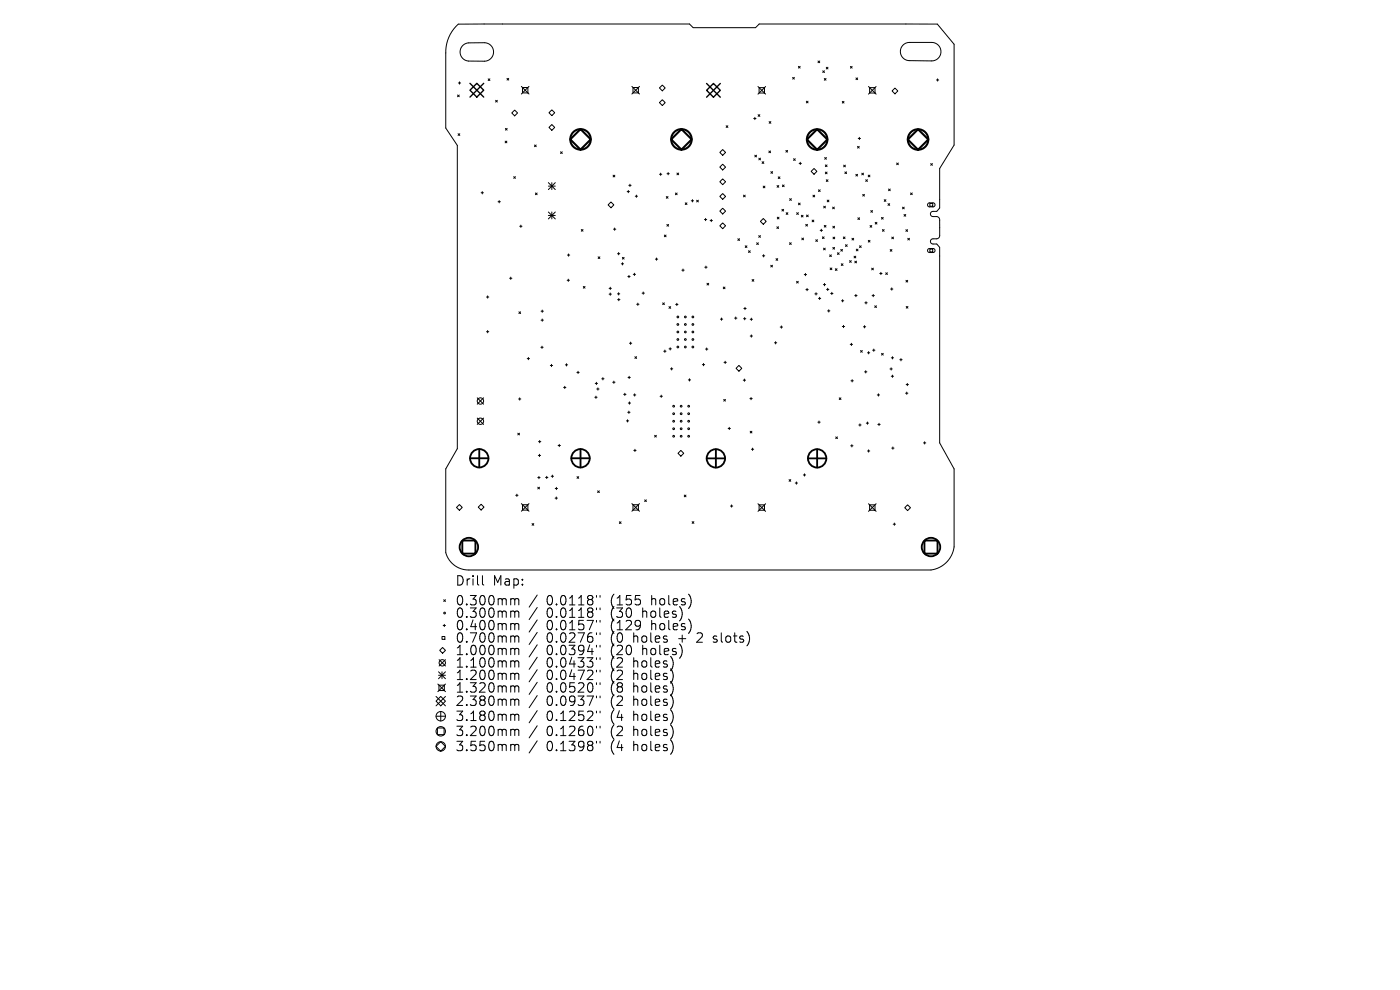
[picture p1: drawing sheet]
<svg xmlns="http://www.w3.org/2000/svg" width="297mm" height="210mm" viewBox="0 0 297 210" stroke-linecap="round" stroke-linejoin="round" font-family="sans-serif">
<defs><g id="words">
<g font-size="2.8">
<text x="96.5" y="124.5">Drill</text>
<text x="104.5" y="124.5">Map:</text>
<text x="96.5" y="128.7">0.300mm</text>
<text x="96.5" y="131.3">0.300mm</text>
<text x="116" y="128.7">0.0118&quot;</text>
<text x="116" y="131.3">0.0118&quot;</text>
<text x="129.7" y="128.7">(155</text>
<text x="129.7" y="131.3">(30</text>
<text x="136.5" y="131.3">holes)</text>
<text x="138.4" y="128.7">holes)</text>
<text x="96.5" y="134">0.400mm</text>
<text x="96.5" y="136.6">0.700mm</text>
<text x="116" y="134">0.0157&quot;</text>
<text x="116" y="136.6">0.0276&quot;</text>
<text x="129.7" y="134">(129</text>
<text x="129.7" y="136.6">(0</text>
<text x="134.6" y="136.6">holes</text>
<text x="138.4" y="134">holes)</text>
<text x="144.4" y="136.6">+</text>
<text x="148.6" y="136.6">2</text>
<text x="152.2" y="136.6">slots)</text>
<text x="96.5" y="139.3">1.000mm</text>
<text x="96.5" y="141.9">1.100mm</text>
<text x="116" y="139.3">0.0394&quot;</text>
<text x="116" y="141.9">0.0433&quot;</text>
<text x="129.7" y="139.3">(20</text>
<text x="129.7" y="141.9">(2</text>
<text x="134.6" y="141.9">holes)</text>
<text x="136.5" y="139.3">holes)</text>
<text x="96.5" y="144.5">1.200mm</text>
<text x="96.5" y="147.2">1.320mm</text>
<text x="116" y="144.5">0.0472&quot;</text>
<text x="116" y="147.2">0.0520&quot;</text>
<text x="129.7" y="144.5">(2</text>
<text x="129.7" y="147.2">(8</text>
<text x="134.6" y="144.5">holes)</text>
<text x="134.6" y="147.2">holes)</text>
<text x="96.5" y="150">2.380mm</text>
<text x="96.5" y="153.2">3.180mm</text>
<text x="116" y="150">0.0937&quot;</text>
<text x="116" y="153.2">0.1252&quot;</text>
<text x="129.7" y="150">(2</text>
<text x="129.7" y="153.2">(4</text>
<text x="134.6" y="150">holes)</text>
<text x="134.6" y="153.2">holes)</text>
<text x="96.5" y="156.4">3.200mm</text>
<text x="96.5" y="159.6">3.550mm</text>
<text x="116" y="156.4">0.1260&quot;</text>
<text x="116" y="159.6">0.1398&quot;</text>
<text x="129.7" y="156.4">(2</text>
<text x="129.7" y="159.6">(4</text>
<text x="134.6" y="156.4">holes)</text>
<text x="134.6" y="159.6">holes)</text>
</g>
</g></defs>
<g fill="none" stroke="#000" stroke-width=".21">
<path d="M96.7 5.6l.5-.5h49.1l.8 .8h13.2l.8-.8h37.8l3.5 4.3v21.4l-3.1 4.9v8.4l-.6 .7-1 .1-.3 .4 .3 .6h1a.7 .7 0 0 1 .6 .8l.1 3.2a.7 .7 0 0 1-.7 .8h-1l-.3 .5 .3 .5 1 .1 .6 .7v41.5l3.1 5.5v16.5a5.7 5.7 0 0 1-4.9 4.9h-98a5 5 0 0 1-4.9-3.7v-17.7l2.4-4.3v-64.4l-2.4-3.6v-16a8 8 0 0 1 2.1-5.6zM97.2 17.6h.5M97.5 17.4v.4M98.2 9.6l1.1-.5h3.4a1.96 1.96 0 0 1 2 1.9 1.96 1.96 0 0 1-2 2h-3.3a1.93 1.93 0 0 1-1.7-1.3 1.93 1.93 0 0 1 .5-2.1zM103.6 16.7l.3 .4M103.9 16.7l-.3 .4M107.6 16.6l.3 .4M107.9 16.6l-.3 .4M110.6 18.3l1.6 1.6M110.8 18.6h1.2v1.1h-1.2zM112.2 18.3l-1.6 1.6M134 18.3l1.7 1.6"/>
<path d="M134.3 18.6h1.1v1.1h-1.1zM135.7 18.3l-1.7 1.6M139.9 18.7l.6-.7 .6 .7-.6 .6zM160.8 18.4l1.6 1.6M161 18.6h1.2v1.1h-1.2zM162.4 18.4l-1.6 1.6M168.2 16.4l.3 .4M168.5 16.4l-.3 .4M169.4 14.1l.3 .3M169.7 14.1l-.3 .3M173.5 12.9l.4 .4M173.9 12.9l-.4 .4"/>
<path d="M174.5 15l.4 .4M174.9 16.6l.3 .4M174.9 15l-.4 .4M175.2 16.6l-.3 .4M175.3 14.3l.4 .3M175.7 14.3l-.4 .3M180.4 14.1l.4 .4M180.8 14.1l-.4 .4M181.6 16.5l.4 .4M182 16.5l-.4 .4M184.2 18.4l1.7 1.6M184.5 18.6h1.1v1.1h-1.1z"/>
<path d="M185.9 18.4l-1.7 1.6M189.2 19.3l.7-.6 .6 .6-.6 .6zM191.6 9.5l.6-.3 .6-.2h4.9a1.96 1.96 0 0 1 1.9 2 1.96 1.96 0 0 1-1.9 1.9h-4.8a1.93 1.93 0 0 1-1.8-1.3 1.93 1.93 0 0 1 .5-2.1zM198.7 17h.4M198.9 16.7v.5M97.1 20.2l.3 .3M97.2 28.4l.3 .3M97.4 20.2l-.3 .3M97.5 28.4l-.3 .3M105.1 21.3l.4 .3M105.5 21.3l-.4 .3M107.2 29.9l.3 .4"/>
<path d="M107.2 27.2l.4 .4M107.5 29.9l-.3 .4M107.6 27.2l-.4 .4M108.6 24l.6-.7 .6 .7-.6 .6zM109 37.5l.3 .3M109.3 37.5l-.3 .3M113.4 30.8l.4 .3M113.8 30.8l-.4 .3M116.3 38.7l1.5 1.5M116.3 39.5h1.5M117.1 23.3l.6 .6-.6 .6-.6-.6zM117.1 26.4l.6 .6-.6 .6-.6-.6z"/>
<path d="M117.1 38.7v1.5M117.8 38.7l-1.5 1.5M118.9 32.2l.4 .4M119.3 32.2l-.4 .4M130.1 37.2l.3 .3M130.4 37.2l-.3 .3M133.4 39.3h.5M133.6 39.1v.5M139.9 21.8l.6-.6 .6 .6-.6 .6zM139.9 37h.5M140.2 36.7v.5M141.5 36.8h.5"/>
<path d="M141.7 36.6v.5M143.6 36.7l.4 .4M144 36.7l-.4 .4M152.7 32.3l.6-.6 .6 .6-.6 .6zM152.7 35.4l.6-.6 .6 .6-.6 .7zM152.7 38.6l.6-.7 .6 .7-.6 .6zM154.1 26.7l.3 .3M154.4 26.7l-.3 .3M159.9 25.1h.5M160.1 32.9l.4 .4M160.1 24.9v.5M160.5 32.9l-.4 .4"/>
<path d="M160.8 24.3l.4 .4M161 33.5l.3 .4M161.2 24.3l-.4 .4M161.3 33.5l-.3 .4M161.7 34.3l.3 .4M161.9 39.5l.4 .3M162 34.3l-.3 .4M162.3 39.5l-.4 .3M163.1 32l.4 .4M163.2 25.8l.3 .4M163.5 32l-.4 .4M163.5 25.8l-.3 .4"/>
<path d="M163.5 36.4l.4 .4M163.9 36.4l-.4 .4M164.8 39.4l.4 .3M165.1 37.5l.4 .4M165.2 39.4l-.4 .3M165.5 37.5l-.4 .4M166 39.2l.4 .4M166.4 39.2l-.4 .4M166.7 31.9l.4 .4M167.1 31.9l-.4 .4M168.4 33.7l.3 .3M168.7 33.7l-.3 .3"/>
<path d="M169.5 34.7h.5M169.8 34.4v.5M171.1 21.5l.3 .3M171.4 21.5l-.3 .3M172.1 36.4l.6-.7 .6 .7-.6 .6zM175 33.4l.3 .4M175.1 35l.4 .3M175.1 36.5l.4 .4M175.3 38.1l.4 .4M175.3 33.4l-.3 .4M175.5 35l-.4 .3M175.5 36.5l-.4 .4"/>
<path d="M175.7 38.1l-.4 .4M178.7 21.5l.4 .4M179 35l.3 .4M179.1 21.5l-.4 .4M179.2 36.5l.4 .3M179.3 35l-.3 .4M179.6 36.5l-.4 .3M181.6 37l.3 .3M181.9 31l.4 .4M181.9 37l-.3 .3M182.1 29.4h.5M182.3 31l-.4 .4"/>
<path d="M182.3 29.1v.5M182.8 36.7l.4 .4M183.2 36.7l-.4 .4M183.7 38.1l.3 .4M184 38.1l-.3 .4M184.2 37.1l.3 .4M184.5 37.1l-.3 .4M190.2 34.6l.4 .3M190.6 34.6l-.4 .3M197.4 34.7l.4 .4M197.8 34.7l-.4 .4M102.1 40.9h.5"/>
<path d="M102.3 40.6v.5M105.7 42.8h.4M105.9 42.5v.5M108.1 59h.5M108.4 58.8v.5M110.3 48h.4M110.5 47.8v.4M113.6 40.9l.4 .4M114 40.9l-.4 .4M116.3 45l1.5 1.4M116.3 45.7h1.5M117.1 45v1.4"/>
<path d="M117.8 45l-1.5 1.4M120.3 59.5h.5M120.4 54.1h.5M120.6 59.2v.5M120.6 53.9v.5M123.3 48.7l.4 .4M123.7 48.7l-.4 .4M126.9 54.5l.4 .3M127.3 54.5l-.4 .3M129.6 42.8l.6 .7-.6 .6-.6-.6zM130.2 48.6h.4M130.4 48.4v.5"/>
<path d="M131 53.8h.5M131.2 53.6v.5M131.8 56h.5M132 54.6l.4 .4M132.1 55.7v.5M132.4 54.6l-.4 .4M133 40.6h.5M133.2 58.7h.5M133.3 40.4v.5M133.4 58.4v.5M134.3 58.2h.5M134.6 58v.4"/>
<path d="M134.8 41.6h.5M135 41.4v.5M139 55h.5M139.3 54.7v.5M140.9 49.9l.4 .3M141.3 49.9l-.4 .3M141.4 41.7l.3 .4M141.5 47.6l.3 .4M141.7 41.7l-.3 .4M141.8 47.6l-.3 .4M143.3 40.9l.4 .4M143.7 40.9l-.4 .4"/>
<path d="M144.7 57.3h.4M144.9 57.1v.5M145.4 43l.3 .4M145.7 43l-.3 .4M146.7 42.6h.4M146.9 42.3v.5M147.8 42.5l.4 .3M148.2 42.5l-.4 .3M149.4 46.6h.5M149.5 56.7h.5M149.7 46.3v.5M149.8 56.4v.5"/>
<path d="M150.6 46.8h.5M150.9 46.5v.5M152.7 44.8l.6-.6 .6 .6-.6 .6zM152.7 47.9l.6-.6 .6 .6-.6 .6zM153.3 41.1l.6 .6-.6 .6-.6-.6zM156.5 50.6l.4 .4M156.9 50.6l-.4 .4M157.7 41.4l.4 .4M158.1 41.4l-.4 .4M158.1 52.1l.4 .4M158.5 52.1l-.4 .4M158.8 53.2l.4 .4"/>
<path d="M159.2 53.2l-.4 .4M159.6 59.3l.3 .4M159.9 59.3l-.3 .4M160.5 51.5l.4 .4M160.9 51.5l-.4 .4M161 50l.3 .3M161.3 47l.6-.6 .6 .6-.6 .6zM161.3 50l-.3 .3M161.8 54.3h.4M162 54v.5M163.5 56.3l.4 .3M163.9 56.3l-.4 .3"/>
<path d="M164.6 54.9l.4 .3M164.8 48.1l.4 .4M164.9 46.1l.4 .3M165 54.9l-.4 .3M165.2 48.1l-.4 .4M165.3 46.1l-.4 .3M165.9 44.4l.3 .4M166.2 44.4l-.3 .4M166.8 45.1l.3 .4M167.1 45.1l-.3 .4M167.5 51.5l.4 .4M167.5 42.1l.4 .4"/>
<path d="M167.9 51.5l-.4 .4M167.9 42.1l-.4 .4M169 59.7l.4 .3M169 45.1l.4 .4M169.4 59.7l-.4 .3M169.4 45.1l-.4 .4M169.4 43.1l.4 .3M169.8 43.1l-.4 .3M170 45.7l.4 .3M170.1 50.5l.4 .4M170.4 45.7l-.4 .3M170.5 50.5l-.4 .4"/>
<path d="M170.6 58.2h.5M170.9 58v.5M170.9 47.6l.4 .4M171.1 45.6l.4 .4M171.3 47.6l-.4 .4M171.5 45.6l-.4 .4M172.3 46.7l.4 .4M172.5 41.4l.3 .4M172.7 46.7l-.4 .4M172.8 41.4l-.3 .4M173.1 50.9l.3 .3M173.4 50.9l-.3 .3"/>
<path d="M173.6 40.3l.4 .3M174 48.9h.5M174 40.3l-.4 .3M174.2 48.6v.5M174.5 50.2l.3 .4M174.7 52.6l.4 .4M174.7 43.7l.4 .4M174.8 50.2l-.3 .4M174.9 47.8l.3 .4M175.1 52.6l-.4 .4M175.1 43.7l-.4 .4M175.2 47.8l-.3 .4"/>
<path d="M175.5 42.4l.4 .4M175.9 42.4l-.4 .4M176 54.1l.4 .3M176.1 56.8l.4 .4M176.4 54.1l-.4 .3M176.5 56.8l-.4 .4M176.6 43.9l.4 .4M176.7 52.5l.4 .3M176.7 48l.4 .4M176.7 50.3l.4 .4M177 43.9l-.4 .4M177.1 48l-.4 .4"/>
<path d="M177.1 52.5l-.4 .3M177.1 50.3l-.4 .4M177.2 57l.4 .4M177.6 57l-.4 .4M177.7 53.6l.3 .4M178 53.6l-.3 .4M178.4 52.9l.3 .4M178.5 55.9l.3 .4M178.7 52.9l-.3 .4M178.8 55.9l-.3 .4M178.9 50.3l.4 .3M179.3 50.3l-.4 .3"/>
<path d="M179.4 51.9l.3 .4M179.7 51.9l-.3 .4M180.2 55.3l.4 .4M180.6 55.3l-.4 .4M180.7 50.5l.4 .4M181.1 50.5l-.4 .4M181.2 54.3l.4 .4M181.3 55.4l.4 .4M181.6 54.3l-.4 .4M181.7 52.8l.3 .4M181.7 55.4l-.4 .4M182 46.2l.4 .4"/>
<path d="M182 52.8l-.3 .4M182.3 52.1l.4 .4M182.4 46.2l-.4 .4M182.7 52.1l-.4 .4M183 41.2l.4 .4M183.4 41.2l-.4 .4M184.2 51l.4 .4M184.6 51l-.4 .4M184.6 47.8l.3 .4M184.7 44.7l.4 .3M184.9 56.9l.4 .3M184.9 47.8l-.3 .4"/>
<path d="M185.1 44.7l-.4 .3M185.3 56.9l-.4 .3M185.7 47.2l.3 .3M186 47.2l-.3 .3M186.6 58h.5M186.9 57.8v.5M187 46.1l.4 .4M187.2 48.7l.4 .4M187.4 46.1l-.4 .4M187.6 48.7l-.4 .4M187.6 42.4l.3 .3M187.9 57.9l.4 .3"/>
<path d="M187.9 42.4l-.3 .3M188.3 57.9l-.4 .3M188.4 43.2l.3 .4M188.5 40.1l.4 .4M188.7 43.2l-.3 .4M188.9 52.9l.3 .4M188.9 40.1l-.4 .4M189.2 50.3l.4 .4M189.2 52.9l-.3 .4M189.6 50.3l-.4 .4M191.5 43.9l.3 .4M191.8 45.5l.4 .4"/>
<path d="M191.8 43.9l-.3 .4M192.2 45.5l-.4 .4M192.2 48.7l.3 .4M192.2 59.5l.4 .3M192.5 48.7l-.3 .4M192.6 59.5l-.4 .3M192.6 50.5l.3 .4M192.9 50.5l-.3 .4M193.2 40.9l.3 .4M193.5 40.9l-.3 .4M196.9 43.2l1.1-.2 .3 .2v.4l-.3 .3h-.9l-.3-.3zM196.9 52.8l1.1-.1 .3 .2v.4l-.3 .3h-.9l-.3-.3z"/>
<path d="M197.3 43.2h.6v.6h-.6zM197.3 52.8h.6v.6h-.6zM103.2 63h.5M103.2 70.4h.5M103.5 62.8v.5M103.5 70.1v.5M110.1 66.1l.3 .4M110.4 66.1l-.3 .4M111.8 76.1h.5M112.1 75.8v.5M114.7 73.7h.5M114.8 66h.5"/>
<path d="M114.8 67.9h.5M115 73.4v.5M115 65.8v.5M115 67.7v.5M116.7 77.5h.5M117 77.3v.5M119.9 77.4h.5M120.2 77.2v.4M122.4 79h.5M122.6 78.8v.4M123.7 60.8l.4 .3M124.1 60.8l-.4 .3"/>
<path d="M129.2 61.2h.5M129.2 62.4h.5M129.5 60.9v.5M129.5 62.2v.4M131 62.3h.5M131 63.6h.5M131.2 62.1v.5M131.3 63.3v.5M133.5 79.8v.5M133.5 72.8h.5M133.8 72.6v.5M134.7 75.7l.4 .3"/>
<path d="M135.1 75.7l-.4 .3M135.1 64.5h.5M135.3 64.3v.5M136.2 62.2h.5M136.5 61.9v.5M140.6 64.2l.4 .4M140.8 74.5h.5M141 64.2l-.4 .4M141 74.3v.4M141.9 65l.4 .4M141.9 74h.5M142.2 73.8v.4"/>
<path d="M142.2 78.2h.5M142.3 65l-.4 .4M142.5 78v.5M143.3 64.6h.5M143.6 64.3v.5M149 77.3h.5M149.2 77.1v.5M149.7 74.1h.5M149.9 73.8v.5M150 60.1l.3 .4M150.3 60.1l-.3 .4M152.8 67.7h.5"/>
<path d="M153.1 67.5v.4M153.4 60.9l.4 .4M153.6 76.9h.5M153.8 60.9l-.4 .4M153.8 76.6v.5M155.8 67.5h.5M156.1 67.2v.5M156.8 77.5l.6 .6-.6 .6-.7-.6zM157.7 67.6h.5M157.8 65.4h.5M158 67.4v.4M158 65.2v.5"/>
<path d="M159.1 67.7h.5M159.1 71.3h.5M159.4 67.5v.5M159.4 71v.5M164.3 72.7h.5M164.5 72.5v.5M165.5 69.4h.5M165.8 69.1v.5M171 61.4h.5M171.2 61.2v.5M172.9 62.3h.5M173.1 62.1v.5"/>
<path d="M173.6 63.3h.5M173.9 63.1v.4M174.7 60.4h.5M174.9 60.1v.5M175.3 61.4h.5M175.6 65.9h.5M175.6 61.1v.5M175.8 65.7v.5M176.2 62.3h.5M176.5 62v.5M178.5 63.8h.5M178.7 69.3h.5"/>
<path d="M178.8 63.6v.5M178.9 69v.5M180.4 73.1h.5M180.6 72.8v.5M181.3 62.7h.5M181.6 62.5v.4M182.6 74.4l.3 .3M182.9 74.4l-.3 .3M183.2 69.3h.5M183.4 69.1v.5M183.4 78.9h.5M183.5 64.2h.5"/>
<path d="M183.7 78.6v.5M183.7 64v.5M184 74.8h.5M184.3 74.6v.5M185 62.7h.5M185.1 74.3h.5M185.3 62.5v.4M185.4 74v.5M185.6 64.9l.3 .3M185.9 64.9l-.3 .3M187 75l.4 .3M187.4 75l-.4 .3"/>
<path d="M188.8 78.3h.5M188.9 61.3h.5M189 78v.5M189.1 79.8h.5M189.1 75.9h.5M189.2 61.1v.5M189.3 79.6v.5M189.3 75.7v.4M190.9 76.3h.5M191.1 76.1v.5M192.2 65l.4 .4M192.6 65l-.4 .4"/>
<path d="M101.2 84.4l1.4 1.3M101.2 88.7l1.4 1.3M102.6 84.4l-1.4 1.3M102.6 88.7l-1.4 1.3M109.8 91.9l.4 .4M110 84.6h.5M110.2 91.9l-.4 .4M110.3 84.4v.5M114.2 96.6h.5M114.2 93.7h.5M114.4 96.4v.5M114.5 93.4v.5"/>
<path d="M118.4 94.5h.5M118.6 94.3v.4M119.6 82.2h.5M119.8 81.9v.5M126.2 84.3h.5M126.3 81.3h.5M126.4 84v.5M126.5 81.1v.5M126.6 82.5h.5M126.8 82.3v.5M127.7 80.3h.4M127.9 80.1v.5"/>
<path d="M130 81.1h.5M130.2 80.8v.5M132.3 83.7h.5M132.6 83.4v.5M132.9 89.3h.5M133.1 89v.5M133.2 87.5h.5M133.2 80.1h.5M133.3 85.5h.5M133.4 87.2v.5M133.5 85.3v.4M134.4 83.8h.5"/>
<path d="M134.5 95.5h.4M134.6 83.5v.5M134.7 95.3v.5M138.9 92.3l.3 .4M139.2 92.3l-.3 .4M140 84.1h.5M140.3 83.8v.5M143.8 96.2l.6-.7 .7 .7-.7 .6zM146 80.6h.5M146.3 80.3v.5M153.5 84.7l.4 .4M153.9 84.7l-.4 .4"/>
<path d="M154.5 90.9h.5M154.7 90.6v.5M157.7 80.6h.5M157.9 80.4v.5M159.1 84.6h.5M159.1 91.5l.4 .3M159.3 84.3v.5M159.4 95.3h.5M159.5 91.5l-.4 .3M159.7 95.1v.4M173.5 89.6h.5M173.7 89.3v.5"/>
<path d="M177.3 92.7l.4 .3M177.7 92.7l-.4 .3M178 84.4l.4 .4M178.4 84.4l-.4 .4M180.5 94.6h.5M180.5 80.8h.5M180.7 94.3v.5M180.8 80.5v.5M182.2 90.2h.5M182.4 89.9v.5M183.8 89.8h.5M184 89.5v.5"/>
<path d="M184 95.7h.5M184.3 95.4v.5M186.1 83.8h.5M186.2 90h.5M186.4 83.5v.5M186.5 89.8v.5M189.2 95.1h.5M189.4 94.8v.5M192.1 83.4h.5M192.2 81.6h.5M192.4 83.2v.5M192.5 81.3v.5"/>
<path d="M195.9 94h.5M196.2 93.7v.5M97.5 107l.6 .6-.6 .7-.7-.7zM101.5 107.6l.6-.6 .6 .6-.6 .6zM109.4 105.1h.5M109.7 104.8v.5M110.6 106.8l1.6 1.6M110.8 107.1h1.2v1.1h-1.2zM112.2 106.8l-1.6 1.6M112.9 111.1l.3 .3M113.2 111.1l-.3 .3M114.1 101.3h.5"/>
<path d="M114.1 103.3l.4 .4M114.3 101.1v.5M114.5 103.3l-.4 .4M115.7 101.3h.5M116 101v.5M116.9 101h.5M117.2 100.8v.5M117.8 105.7h.5M117.8 103.6h.5M118 105.4v.5M118 103.4v.5M122.4 101.1l.4 .4"/>
<path d="M122.8 101.1l-.4 .4M126.8 104.1l.4 .4M127.2 104.1l-.4 .4M131.4 110.7l.4 .3M131.8 110.7l-.4 .3M134 106.8l1.7 1.6M134.3 107.1h1.1v1.1h-1.1zM135.7 106.8l-1.7 1.6M136.8 106l.3 .4M137.1 106l-.3 .4M145.2 105l.3 .4M145.5 105l-.3 .4"/>
<path d="M146.8 110.7l.4 .3M147.2 110.7l-.4 .3M155 107.3h.4M155.2 107.1v.5M160.8 106.9l1.6 1.6M161 107.1h1.2v1.1h-1.2zM162.4 106.9l-1.6 1.6M167.4 101.7l.4 .4M167.8 101.7l-.4 .4M168.7 102.5h.5M169 102.2v.5M170.4 100.8h.5"/>
<path d="M170.7 100.5v.5M184.2 106.9l1.7 1.6M184.5 107.1h1.1v1.1h-1.1zM185.9 106.9l-1.7 1.6M189.5 111.2h.5M189.7 110.9v.5M191.9 107.7l.6-.6 .7 .6-.7 .6zM93.2 139.9l1.3 1.4M93.8 135h.6v.6h-.6zM93.9 137.4l.6 .6-.6 .6-.6-.6zM94 132.7h.5M94.1 127.2l.4 .4"/>
<path d="M94.3 132.4v.5M94.5 127.2l-.4 .4M94.5 139.9l-1.3 1.4M102.3 122.1v1.7l.3 .3M108.6 127l.5 .1 .1 .2M108.6 129.6l.5 .1 .1 .2M108.6 132.3h.3l.3 .3M108.6 134.9l.5 .1 .1 .2M108.6 137.5l.5 .1 .1 .2M109.2 127.3l.3-.3 .5 .1 .1 1.2M109.2 127.3v1M109.2 129.9v1.1"/>
<path d="M109.2 132.6v1M109.2 135.2v1M109.2 137.8v1.1M109.2 129.9l.3-.3 .5 .1 .1 1.3M109.2 132.6l.3-.3 .5 .1 .1 1.2M109.2 135.2l.3-.3 .5 .1 .1 1.2M109.2 137.8l.3-.3 .5 .1 .1 1.3M114 126.2l-1.7 2.6M114 128.9l-1.7 2.5M114 131.5l-1.7 2.6M114 134.1l-1.7 2.6M114 136.8l-1.7 2.6"/>
<path d="M114 139.4l-1.7 2.6M126.5 126.3v.4M126.5 129v.3M126.5 131.6v.4M126.5 134.2v.4M126.5 136.9v.4M126.5 139.5v.4M127.3 126.3v.4M127.3 129v.3M127.3 131.6v.4M127.3 134.2v.4M127.3 136.9v.4"/>
<path d="M127.3 139.5v.4M151.3 136.1l.2 .1M151.4 135v.5M92.5 148.7l1-1 1 1-1 1zM92.5 158.3l1-1 1 1-1 1zM92.5 147.7l2 2M92.5 151.9h2M92.8 154.4h1.4v1.4h-1.4zM92.9 145.1l1.6 1.6M93 142.5l1.5 1.5M93 143.2h1.5M93.1 145.3h1.2v1.2h-1.2z"/>
<path d="M93.5 150.9v2M93.8 142.5v1.5M94.5 147.7l-2 2M94.5 142.5l-1.5 1.5M94.5 145.1l-1.6 1.6M108.6 140.2l.5 .1 .1 .2M108.6 142.8l.5 .1 .1 .2M108.6 145.5l.5 .1 .1 .2M108.6 148.3l.5 .1 .1 .2M108.6 151.5l.5 .1 .1 .2M108.6 154.7l.5 .1 .1 .2M108.6 157.9l.5 .1 .1 .2"/>
<path d="M109.2 140.5v1M109.2 143.1v1.1M109.2 145.8v1M109.2 148.6v1M109.2 151.8v1M109.2 155v1M109.2 158.2v1M109.2 140.5l.3-.3 .5 .1 .1 1.2M109.2 143.1l.3-.3 .5 .1 .1 1.3M109.2 145.8l.3-.3 .5 .1 .1 1.2M109.2 148.6l.3-.3 .5 .1 .1 1.2M109.2 151.8l.3-.3 .5 .1 .1 1.2"/>
<path d="M109.2 155l.3-.3 .5 .1 .1 1.2M109.2 158.2l.3-.3 .5 .1 .1 1.2M114 142.1l-1.7 2.5M114 144.7l-1.7 2.6M114 147.6l-1.7 2.5M114 150.8l-1.7 2.5M114 154l-1.7 2.5M114 157.2l-1.7 2.5M126.5 142.2v.3M126.5 144.8v.4M126.5 147.6v.4M126.5 150.8v.4"/>
<path d="M126.5 154v.4M126.5 157.2v.4M127.3 142.2v.3M127.3 144.8v.4M127.3 147.6v.4M127.3 150.8v.4M127.3 154v.4M127.3 157.2v.4"/>
<circle cx="143.8" cy="73.6" r=".18"/>
<circle cx="143.8" cy="70.4" r=".18"/>
<circle cx="143.8" cy="72" r=".18"/>
<circle cx="143.8" cy="67.2" r=".18"/>
<circle cx="143.8" cy="68.8" r=".18"/>
<circle cx="145.4" cy="73.6" r=".18"/>
<circle cx="145.4" cy="70.4" r=".18"/>
<circle cx="145.4" cy="72" r=".18"/>
<circle cx="145.4" cy="67.2" r=".18"/>
<circle cx="145.4" cy="68.8" r=".18"/>
<circle cx="147" cy="73.6" r=".18"/>
<circle cx="147" cy="70.4" r=".18"/>
<circle cx="147" cy="72" r=".18"/>
<circle cx="147" cy="68.8" r=".18"/>
<circle cx="147" cy="67.2" r=".18"/>
<circle cx="101.9" cy="85.1" r=".67"/>
<circle cx="101.9" cy="89.4" r=".67"/>
<circle cx="142.9" cy="86.2" r=".18"/>
<circle cx="142.9" cy="87.8" r=".18"/>
<circle cx="142.9" cy="90.9" r=".18"/>
<circle cx="142.9" cy="89.4" r=".18"/>
<circle cx="142.9" cy="92.5" r=".18"/>
<circle cx="144.5" cy="86.2" r=".18"/>
<circle cx="144.5" cy="87.8" r=".18"/>
<circle cx="144.5" cy="89.4" r=".18"/>
<circle cx="144.5" cy="90.9" r=".18"/>
<circle cx="144.5" cy="92.5" r=".18"/>
<circle cx="146.1" cy="86.2" r=".18"/>
<circle cx="146.1" cy="87.8" r=".18"/>
<circle cx="146.1" cy="89.4" r=".18"/>
<circle cx="146.1" cy="90.9" r=".18"/>
<circle cx="146.1" cy="92.5" r=".18"/>
<circle cx="94.3" cy="130" r=".18"/>
<circle cx="93.5" cy="155.1" r="1"/>
<circle cx="93.5" cy="158.3" r="1"/>
<circle cx="93.5" cy="151.9" r="1"/>
<circle cx="93.8" cy="140.6" r=".67"/>
</g>
<path d="M99.7 19.1l1.5-1.4 1.4 1.4-1.4 1.5zM99.7 17.7l2.9 2.9M102.6 17.7l-2.9 2.9M149.9 17.7l2.9 2.9M151.4 17.7l1.4 1.5-1.4 1.4-1.5-1.4zM152.8 17.7l-2.9 2.9" fill="none" stroke="#000" stroke-width=".29"/>
<g fill="none" stroke="#000" stroke-width=".39">
<path d="M99.7 97.2h3.9M101.7 95.3v3.9M121.2 97.2h3.9M123.2 95.3v3.9M149.9 97.2h3.9M151.9 95.3v3.9M171.4 97.2h3.9M173.4 95.3v3.9M98.1 114.7h2.8v2.7h-2.8zM196.1 114.7h2.8v2.7h-2.8z"/>
<circle cx="101.7" cy="97.2" r="1.95"/>
<circle cx="123.2" cy="97.2" r="1.95"/>
<circle cx="151.9" cy="97.2" r="1.95"/>
<circle cx="173.4" cy="97.2" r="1.95"/>
<circle cx="99.5" cy="116" r="1.96"/>
<circle cx="197.5" cy="116" r="1.96"/>
</g>
<g fill="none" stroke="#000" stroke-width=".44">
<path d="M121 29.6l2.2-2.2 2.1 2.2-2.1 2.1zM144.6 27.4l2.1 2.2-2.1 2.1-2.2-2.1zM171.2 29.6l2.2-2.2 2.1 2.2-2.1 2.2zM192.6 29.6l2.2-2.2 2.1 2.2-2.1 2.2z"/>
<circle cx="123.2" cy="29.6" r="2.18"/>
<circle cx="144.6" cy="29.6" r="2.18"/>
<circle cx="173.4" cy="29.6" r="2.18"/>
<circle cx="194.8" cy="29.6" r="2.18"/>
</g>
<use href="#words"/>
</svg>
